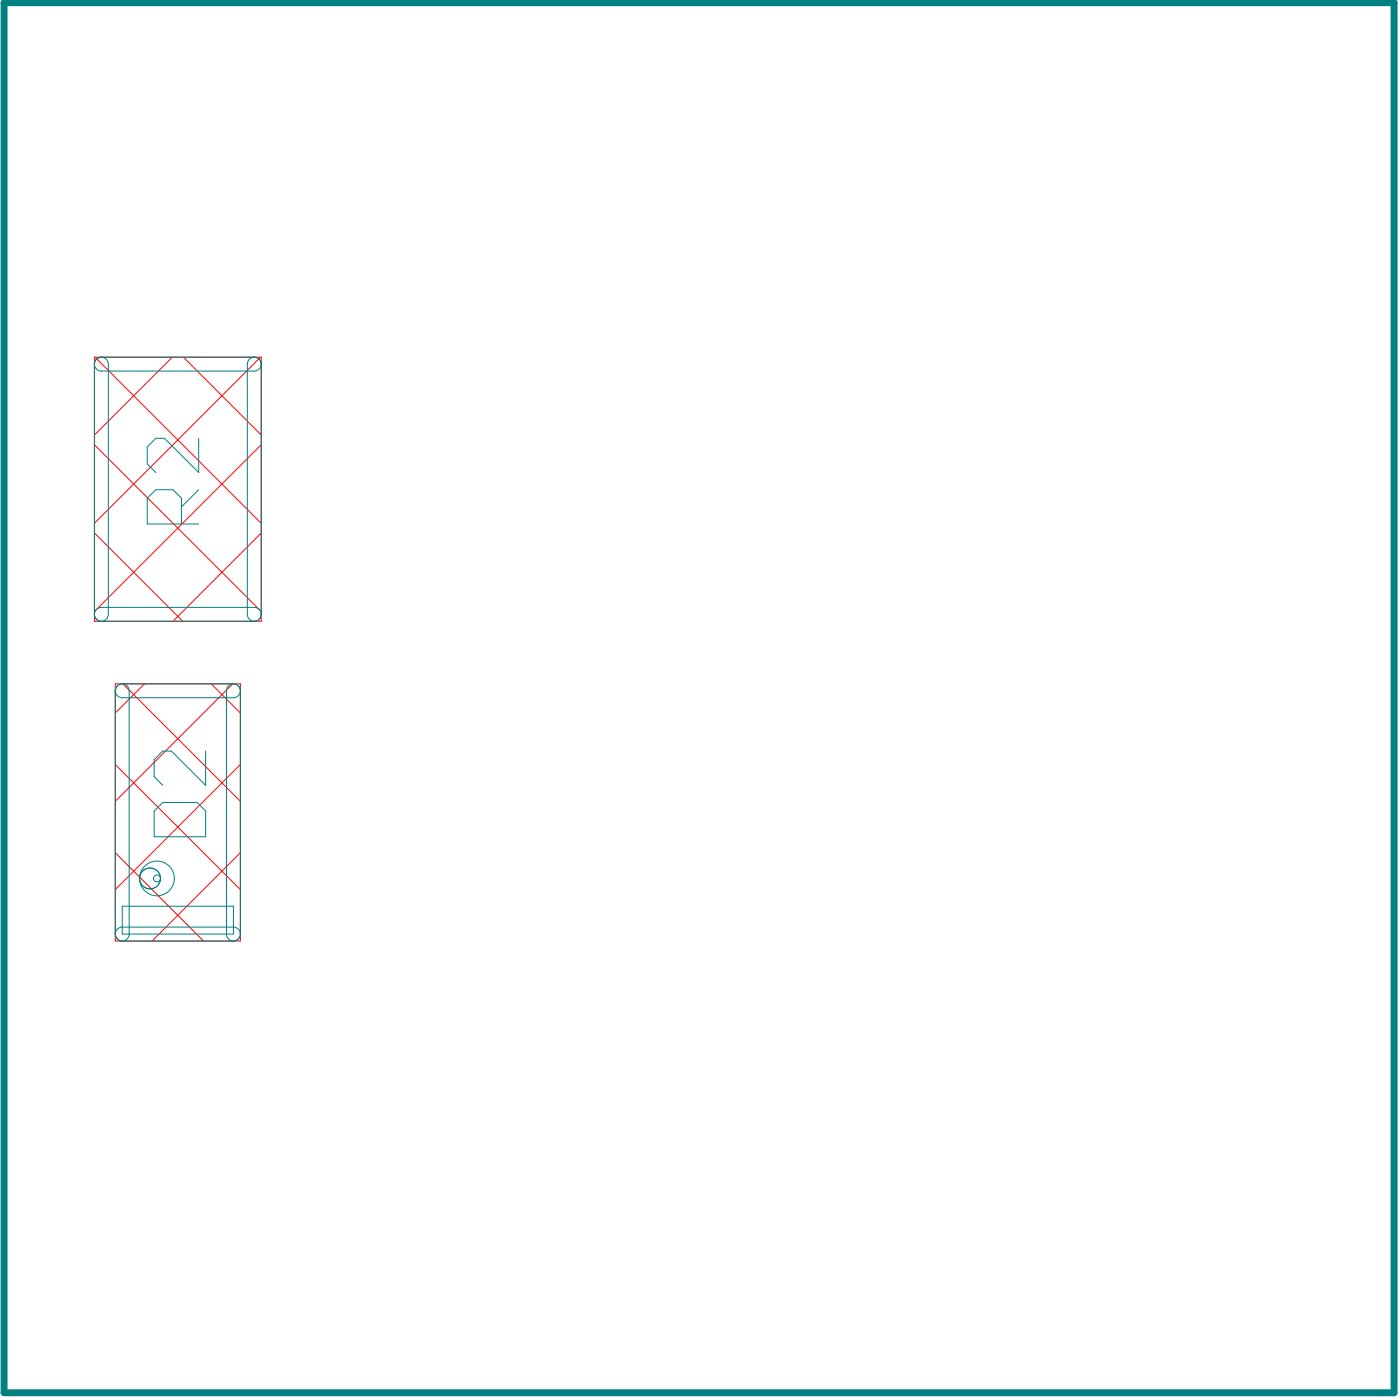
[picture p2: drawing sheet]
<svg xmlns="http://www.w3.org/2000/svg" width="67mm" height="67mm" viewBox="0 0 67 67" stroke-linecap="round" stroke-linejoin="round" font-family="sans-serif">
<g fill="none" stroke="#f00" stroke-width=".05">
<path d="M4.5 17.1h8v12.6h-8zM4.6 17.1l7.9 8M8.2 17.1l-3.7 3.7M8.8 17.1l3.7 3.7M12.5 17.1l-8 8M4.5 25.5l4.2 4.2M4.5 21.3l8 8M5.5 32.7h6v12.4h-6zM5.5 36.6l6 6M5.9 32.7l5.6 5.7M6.9 32.7l-1.4 1.4M10.1 32.7l1.4 1.4"/>
<path d="M11.1 32.7l-5.6 5.7M11.5 36.6l-6 6M12.5 25.5l-4.2 4.2M12.5 21.3l-8 8M5.5 40.8l4.2 4.3M11.5 40.8l-4.2 4.3"/>
</g>
<g fill="none" stroke="#008080" stroke-width=".05">
<path d="M4.7 17.1a.33 .33 0 0 1 .5 .3v12a.33 .33 0 0 1-.3 .3 .33 .33 0 0 1-.4-.3v-12zM4.7 17.1h7.5a.33 .33 0 0 1 .3 .3 .33 .33 0 0 1-.3 .4h-7.3a.33 .33 0 0 1-.4-.3 .33 .33 0 0 1 .2-.4zM12 17.1a.33 .33 0 0 1 .5 .3v12a.33 .33 0 0 1-.3 .3 .33 .33 0 0 1-.4-.3v-12zM4.7 29.1h7.5a.33 .33 0 0 1 .3 .3 .33 .33 0 0 1-.3 .3h-7.3a.33 .33 0 0 1-.4-.2 .33 .33 0 0 1 .2-.4zM5.6 32.9a.33 .33 0 0 1 .3-.1 .33 .33 0 0 1 .3 .3v11.6a.33 .33 0 0 1-.3 .4 .33 .33 0 0 1-.4-.4zM5.6 32.9l.3-.2h5.3a.33 .33 0 0 1 .3 .4 .33 .33 0 0 1-.3 .3h-5.3a.33 .33 0 0 1-.3-.5zM7.8 38.4h1.6l.4 .4v1.3h-2.4v-1.3zM8.7 25.1v-1.2l-.4-.5h-.8l-.4 .5v1.2h2.4M9.5 21v1.6l-1.6-1.6h-.4l-.4 .4v.8l.4 .4M9.5 23.4l-.8 .9M9.8 36v1.6l-1.6-1.6h-.4l-.4 .4v.8l.4 .4M10.9 32.9a.33 .33 0 0 1 .4-.1 .33 .33 0 0 1 .2 .3v11.6a.33 .33 0 0 1-.3 .4 .33 .33 0 0 1-.4-.4z"/>
<path d="M5.7 44.4h5.5a.33 .33 0 0 1 .3 .3 .33 .33 0 0 1-.3 .4h-5.3a.33 .33 0 0 1-.4-.3 .33 .33 0 0 1 .2-.4zM5.9 43.4h5.3v1.3h-5.3z"/>
<circle cx="7.2" cy="42.1" r=".5"/>
<circle cx="7.5" cy="42.1" r=".83"/>
<circle cx="7.5" cy="42.1" r=".17"/>
</g>
<path d="M.2 .1h66.5v66.6h-66.5z" fill="none" stroke="#008080" stroke-width=".33"/>
</svg>
